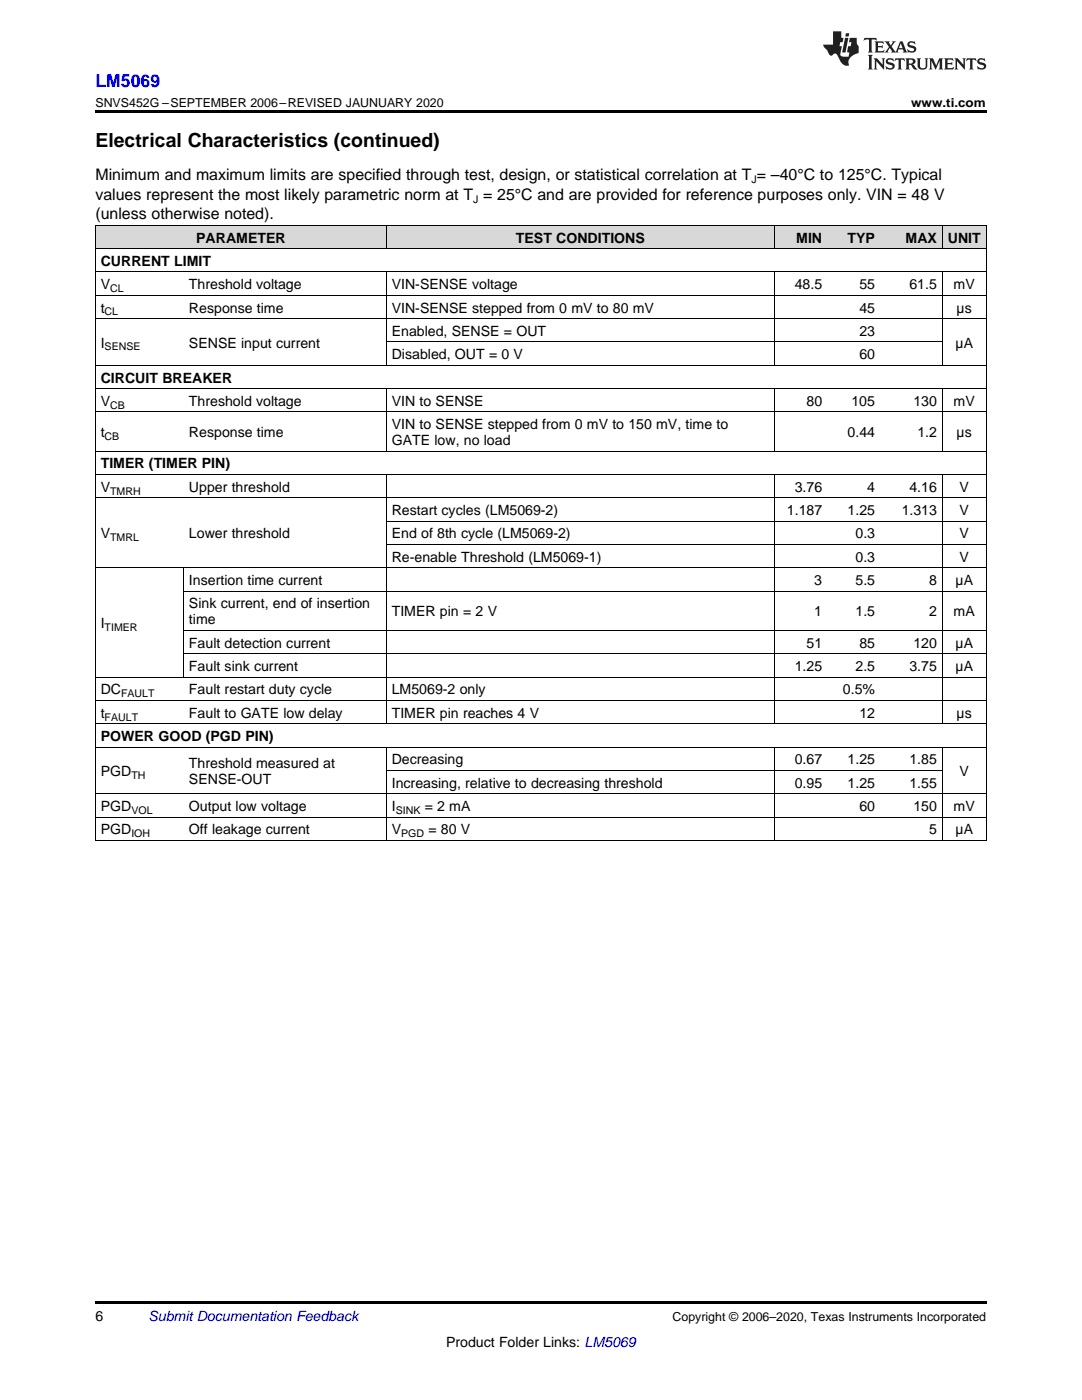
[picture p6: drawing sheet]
<svg xmlns="http://www.w3.org/2000/svg" width="216mm" height="279mm" viewBox="0 0 216 279" stroke-linecap="round" stroke-linejoin="round" font-family="sans-serif">
<defs><g id="words">
<text font-size="3.9" x="19" y="29.3">Electrical Characteristics (continued)</text>
<text font-size="3.5" fill="#00f" x="19" y="17.3">LM5069</text>
<g font-size="3.2">
<text x="19" y="36">Minimum and maximum limits are specified through test, design, or statistical correlation at T = –40°C to 125°C. Typical</text>
<text x="19" y="39.9">values represent the most likely parametric norm at T = 25°C and are provided for reference purposes only. VIN = 48 V</text>
<text x="19" y="43.7">(unless otherwise noted).</text>
</g>
<g font-size="2.8">
<text x="20.1" y="53.1">CURRENT LIMIT</text>
<text x="39.2" y="48.4">PARAMETER</text>
<text x="102.9" y="48.4">TEST CONDITIONS</text>
<text x="158.9" y="48.4">MIN</text>
<text x="169.1" y="48.4">TYP</text>
<text x="180.7" y="48.4">MAX</text>
<text x="189.1" y="48.4">UNIT</text>
<text x="20.1" y="57.7">V</text>
<text x="37.7" y="57.7">Threshold voltage</text>
<text x="78.2" y="57.7">VIN-SENSE voltage</text>
<text x="158.6" y="57.7">48.5</text>
<text x="171.5" y="57.7">55</text>
<text x="181.5" y="57.7">61.5</text>
<text x="190.3" y="57.7">mV</text>
<text x="20.1" y="62.4">t</text>
<text x="37.7" y="62.4">Response time</text>
<text x="78.2" y="62.4">VIN-SENSE stepped from 0 mV to 80 mV</text>
<text x="171.5" y="62.4">45</text>
<text x="190.9" y="62.4">µs</text>
<text x="20.1" y="69.4">I</text>
<text x="37.7" y="69.4">SENSE input current</text>
<text x="78.2" y="67">Enabled, SENSE = OUT</text>
<text x="78.2" y="71.7">Disabled, OUT = 0 V</text>
<text x="171.5" y="67">23</text>
<text x="171.5" y="71.7">60</text>
<text x="190.7" y="69.4">µA</text>
<text x="20.1" y="76.3">CIRCUIT BREAKER</text>
<text x="20.1" y="81">V</text>
<text x="37.7" y="81">Threshold voltage</text>
<text x="78.2" y="81">VIN to SENSE</text>
<text x="160.9" y="81">80</text>
<text x="169.9" y="81">105</text>
<text x="182.2" y="81">130</text>
<text x="190.3" y="81">mV</text>
<text x="20.1" y="87.2">t</text>
<text x="37.7" y="87.2">Response time</text>
<text x="78.2" y="85.7">VIN to SENSE stepped from 0 mV to 150 mV, time to</text>
<text x="78.2" y="88.8">GATE low, no load</text>
<text x="169.1" y="87.2">0.44</text>
<text x="183.1" y="87.2">1.2</text>
<text x="190.9" y="87.2">µs</text>
<text x="20.1" y="93.5">TIMER (TIMER PIN)</text>
<text x="20.1" y="98.1">V</text>
<text x="37.7" y="98.1">Upper threshold</text>
<text x="158.6" y="98.1">3.76</text>
<text x="173" y="98.1">4</text>
<text x="181.5" y="98.1">4.16</text>
<text x="191.5" y="98.1">V</text>
<text x="20.1" y="107.5">V</text>
<text x="37.7" y="107.5">Lower threshold</text>
<text x="78.2" y="102.8">Restart cycles (LM5069-2)</text>
<text x="78.2" y="107.5">End of 8th cycle (LM5069-2)</text>
<text x="157" y="102.8">1.187</text>
<text x="169.1" y="102.8">1.25</text>
<text x="170.7" y="107.5">0.3</text>
<text x="179.9" y="102.8">1.313</text>
<text x="191.5" y="102.8">V</text>
<text x="191.5" y="107.5">V</text>
<text x="78.2" y="112.1">Re-enable Threshold (LM5069-1)</text>
<text x="170.7" y="112.1">0.3</text>
<text x="191.5" y="112.1">V</text>
<text x="37.7" y="116.8">Insertion time current</text>
<text x="162.5" y="116.8">3</text>
<text x="170.7" y="116.8">5.5</text>
<text x="185.4" y="116.8">8</text>
<text x="190.7" y="116.8">µA</text>
<text x="20.1" y="125.3">I</text>
<text x="37.7" y="121.4">Sink current, end of insertion</text>
<text x="37.7" y="124.6">time</text>
<text x="78.2" y="123">TIMER pin = 2 V</text>
<text x="162.5" y="123">1</text>
<text x="170.7" y="123">1.5</text>
<text x="185.4" y="123">2</text>
<text x="190.3" y="123">mA</text>
<text x="37.7" y="129.3">Fault detection current</text>
<text x="160.9" y="129.3">51</text>
<text x="171.5" y="129.3">85</text>
<text x="182.2" y="129.3">120</text>
<text x="190.7" y="129.3">µA</text>
<text x="37.7" y="133.9">Fault sink current</text>
<text x="158.6" y="133.9">1.25</text>
<text x="170.7" y="133.9">2.5</text>
<text x="181.5" y="133.9">3.75</text>
<text x="190.7" y="133.9">µA</text>
<text x="20.1" y="138.6">DC</text>
<text x="20.1" y="143.2">t</text>
<text x="37.7" y="138.6">Fault restart duty cycle</text>
<text x="37.7" y="143.2">Fault to GATE low delay</text>
<text x="78.2" y="138.6">LM5069-2 only</text>
<text x="78.2" y="143.2">TIMER pin reaches 4 V</text>
<text x="168.2" y="138.6">0.5%</text>
<text x="171.5" y="143.2">12</text>
<text x="190.9" y="143.2">µs</text>
<text x="20.1" y="147.9">POWER GOOD (PGD PIN)</text>
<text x="20.1" y="154.9">PGD</text>
<text x="37.7" y="153.3">Threshold measured at</text>
<text x="78.2" y="152.5">Decreasing</text>
<text x="158.6" y="152.5">0.67</text>
<text x="169.1" y="152.5">1.25</text>
<text x="181.5" y="152.5">1.85</text>
<text x="191.5" y="154.9">V</text>
<text x="20.1" y="161.9">PGD</text>
<text x="37.7" y="156.5">SENSE-OUT</text>
<text x="37.7" y="161.9">Output low voltage</text>
<text x="78.2" y="157.2">Increasing, relative to decreasing threshold</text>
<text x="78.2" y="161.9">I</text>
<text x="84.7" y="161.9">= 2 mA</text>
<text x="158.6" y="157.2">0.95</text>
<text x="169.1" y="157.2">1.25</text>
<text x="171.5" y="161.9">60</text>
<text x="181.5" y="157.2">1.55</text>
<text x="182.2" y="161.9">150</text>
<text x="190.3" y="161.9">mV</text>
<text x="20.1" y="166.5">PGD</text>
<text x="37.7" y="166.5">Off leakage current</text>
<text x="78.2" y="166.5">V</text>
<text x="85.5" y="166.5">= 80 V</text>
<text x="185.4" y="166.5">5</text>
<text x="190.7" y="166.5">µA</text>
<text x="19" y="263.6">6</text>
<text x="89" y="268.9">Product Folder Links: LM5069</text>
</g>
<text font-size="2.8" fill="#0000c8" x="29.6" y="263.6">Submit Documentation Feedback</text>
<g font-size="2.5">
<text x="19" y="21.4">SNVS452G –SEPTEMBER 2006–REVISED JAUNUARY 2020</text>
<text x="181.8" y="21.4">www.ti.com</text>
<text x="134.2" y="263.6">Copyright © 2006–2020, Texas Instruments Incorporated</text>
</g>
<g font-size="2.1">
<text x="94.4" y="40.5">J</text>
<text x="150" y="36.6">J</text>
<text x="22" y="58.3">CL</text>
<text x="20.9" y="62.9">CL</text>
<text x="20.9" y="69.9">SENSE</text>
<text x="22" y="81.6">CB</text>
<text x="20.9" y="87.8">CB</text>
<text x="22" y="98.7">TMRH</text>
<text x="22" y="108">TMRL</text>
<text x="20.9" y="125.9">TIMER</text>
<text x="20.9" y="143.8">FAULT</text>
<text x="24.2" y="139.1">FAULT</text>
<text x="26.2" y="155.4">TH</text>
<text x="26.2" y="162.4">VOL</text>
<text x="26.2" y="167.1">IOH</text>
<text x="79" y="162.4">SINK</text>
<text x="80" y="167.1">PGD</text>
</g>
</g></defs>
<g fill="#d8d8d8">
<path d="M19 45h17.7v4.7h-17.7z"/>
<path d="M36.7 45h40.4v4.7h-40.4z"/>
<path d="M77.1 45h40.5v4.7h-40.5z"/>
<path d="M117.6 45h37v4.7h-37z"/>
<path d="M154.6 45h10.5v4.7h-10.5z"/>
<path d="M165.1 45h10.6v4.7h-10.6z"/>
<path d="M175.7 45h12.3v4.7h-12.3z"/>
<path d="M188 45h8.8v4.7h-8.8z"/>
</g>
<path d="M19 22h177.8v.5h-177.8zM19 259.7h177.8v.5h-177.8z" fill="#000"/>
<g fill="none" stroke="#000" stroke-width=".2">
<path d="M19 58.9h177.8M19 54.3h177.8M19 49.6h177.8M19 45h177.8M19.1 45v122.8M77.1 45v4.7M77.1 54.3v18.7M154.5 45v4.7M154.5 54.3v18.7M188 45v4.7M188 54.3v18.7M196.8 45v122.8"/>
<path d="M19 77.6h177.8M19 72.9h177.8M19 63.6h177.8M77.1 77.6v12.5M77.1 68.2h110.9M154.5 77.6v12.5M188 77.6v12.5M19 99.4h177.8M19 94.7h177.8M19 90h177.8M19 82.2h177.8M77.1 94.8v49.7"/>
<path d="M154.5 94.8v49.7M188 94.8v49.7M19 113.3h177.8M36.6 113.4v21.8M36.7 118h160.1M77.1 108.7h119.7M77.1 104h119.7M19 139.8h177.8M19 135.1h177.8M36.7 130.5h160.1M36.7 125.8h160.1M19 158.4h177.8"/>
<path d="M19 149.1h177.8M19 144.4h177.8M77.1 149.2v18.6M77.1 153.8h110.9M154.5 149.2v18.6M188 149.2v18.6M19 167.7h177.8M19 163.1h177.8"/>
</g>
<g fill="#231f20">
<path d="M172.5 7.6l-.1 .5 .4-.2h.6v.1v2.1l-.2 .4h.9l-.2-.4v-2.1l.1-.1h.5l.5 .2-.2-.5zM174.5 8.3l.2 .3v1.5l-.2 .4h1.8l.2-.6a1.04 1.04 0 0 1-1.3 .2v-.7h.6l.3 .2v-.6l-.3 .2h-.6v-.6l.8-.1 .4 .3-.2-.5zM176.5 8.3l.9 1.1-.9 1.1h.8l-.2-.2 .4-.7 .5 .7-.2 .2h1.5l-.2-.2 .2-.4h.9l.1 .4-.2 .2h1l-.3-.3-.7-1.9h-.5l-.9 2-.8-1 .9-1h-.8l.1 .3-.4 .5-.3-.6 .1-.2zM179.7 8.6l.4 1h-.7zM181.3 8.4a.63 .63 0 0 0-.2 .7 .63 .63 0 0 0 .6 .4l.6 .2 .1 .2a.75 .75 0 0 1-.7 .4 .75 .75 0 0 1-.6-.5l.1 .7 .1-.1a1.11 1.11 0 0 0 1.5-.6 1.13 1.13 0 0 0-1.2-.8l-.1-.4a1.04 1.04 0 0 1 1.2 .2l-.2-.5-.2 .1-.4-.2zM173.2 10.9l.2 .4v2.2l-.2 .4h1l-.3-.4v-2.2l.3-.4zM174.3 11.6l.3 .4v1.5l-.3 .4h.8l-.2-.4v-1.3l1.5 1.7v-1.9l.2-.4h-.7l.2 .4v.9l-1.1-1.3zM177 11.8a.62 .62 0 0 0-.2 .7 .62 .62 0 0 0 .6 .4l.6 .1 .1 .3a.76 .76 0 0 1-.7 .3 .76 .76 0 0 1-.7-.4l.2 .7 .1-.1a1.11 1.11 0 0 0 1.5-.6 1.13 1.13 0 0 0-1.2-.8l-.1-.4a1.04 1.04 0 0 1 1.2 .2l-.2-.6-.2 .1-.5-.1zM178.7 11.6l-.2 .6a.61 .61 0 0 1 .8-.3v1.6l-.2 .4h.9l-.2-.4v-1.6a.63 .63 0 0 1 .7 .3l-.1-.6zM180.6 11.6l.3 .4v1.5l-.3 .4h1l-.2-.2-.1-.8 .6 .2a.76 .76 0 0 0 1.2 .7l-1-1a.58 .58 0 0 0 .6-.5 .58 .58 0 0 0-.5-.6zM181.4 11.9h.1a.45 .45 0 0 1 .5 .1 .45 .45 0 0 1 .1 .5l-.8 .2zM182.9 11.6l.2 .2a2.17 2.17 0 0 0 .3 1.9 .99 .99 0 0 0 1.6-.6v-1.1l.2-.4h-.7l.2 .2a1.92 1.92 0 0 1-.2 1.8 .6 .6 0 0 1-.9-.5v-1.1l.2-.4zM185.4 11.6l.2 .4v1.5l-.2 .4h.7l-.2-.4v-1.4l.8 1.8 .8-1.8v1.4l-.2 .4h.9l-.2-.4v-1.5l.2-.4h-.8l-.6 1.5-.6-1.5zM188.4 11.6l.2 .4v1.5l-.2 .4h1.8l.1-.6a1.04 1.04 0 0 1-1.2 .1v-.6h.5l.4 .2v-.6l-.4 .2h-.5v-.7h.8l.3 .3-.1-.6zM190.5 11.6l.2 .4v1.5l-.2 .4h.7l-.2-.4v-1.3l1.5 1.7v-1.9l.2-.4h-.7l.2 .4v.9l-1.1-1.3zM192.9 11.6l-.1 .6a.61 .61 0 0 1 .7-.3l.1 1.6-.3 .4h1l-.3-.4 .1-1.6a.63 .63 0 0 1 .7 .3l-.1-.6zM195.2 11.8a.62 .62 0 0 0-.2 .7 .62 .62 0 0 0 .6 .4l.6 .1 .1 .3a.76 .76 0 0 1-.7 .3 .76 .76 0 0 1-.6-.4l.1 .7 .1-.1a1.11 1.11 0 0 0 1.6-.6 1.13 1.13 0 0 0-1.3-.8l-.1-.4a1.04 1.04 0 0 1 1.2 .2l-.1-.6-.2 .1-.5-.1z"/>
<path d="M166.2 6.3v2.6h-1.9v.4l.8 .9a.91 .91 0 0 0 1 .8 .56 .56 0 0 1 .5-.3 .56 .56 0 0 1 .5 .3l.4 .8a1.53 1.53 0 0 0 1.9 1.2 1.54 1.54 0 0 1 1-2.1l.9-.3v-1.4a1.52 1.52 0 0 1-.4-1.6h-1.3l-.2 .8h.5l-.2 .8h-.5l-.1 1v.2l.4 .1-.2 .8a1.93 1.93 0 0 1-1.6-.3l.3-1.8h-.5l.2-.8h.4l.2-.8h-.4v-1.3zM168.6 7.6l-.6 2.9h.7l.6-2.9zM168.8 6.6l-.1 .7h.6l.2-.7z"/>
</g>
<use href="#words"/>
</svg>
